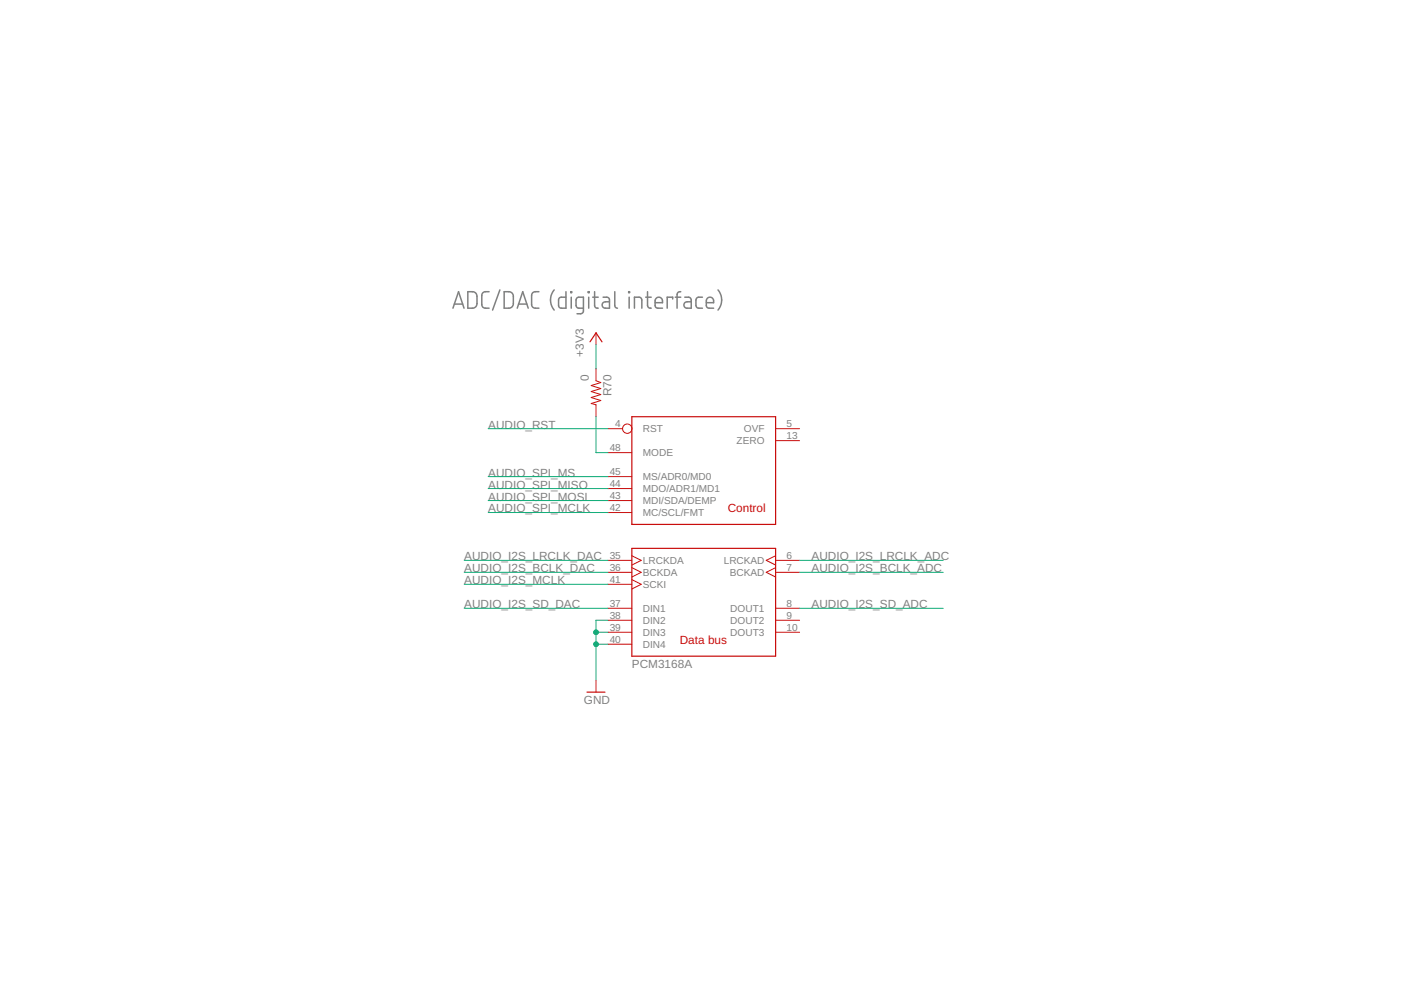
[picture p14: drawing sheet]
<svg xmlns="http://www.w3.org/2000/svg" width="297mm" height="210mm" viewBox="0 0 297 210" stroke-linecap="round" stroke-linejoin="round" font-family="sans-serif">
<defs><g id="words">
<g font-size="2.5" fill="#808080">
<text x="123.8" y="75.7" transform="rotate(-90 123.8 75.7)">+3V3</text>
<text x="124.8" y="80.9" transform="rotate(-90 124.8 80.9)">0</text>
<text x="129.6" y="84.1" transform="rotate(-90 129.6 84.1)">R70</text>
<text x="103.5" y="90.9">AUDIO_RST</text>
<text x="103.5" y="101">AUDIO_SPI_MS</text>
<text x="103.5" y="106.1">AUDIO_SPI_MOSI</text>
<text x="103.5" y="103.6">AUDIO_SPI_MISO</text>
<text x="103.5" y="108.7">AUDIO_SPI_MCLK</text>
<text x="98.4" y="118.8">AUDIO_I2S_LRCLK_DAC</text>
<text x="172.1" y="118.8">AUDIO_I2S_LRCLK_ADC</text>
<text x="98.4" y="121.4">AUDIO_I2S_BCLK_DAC</text>
<text x="98.4" y="123.9">AUDIO_I2S_MCLK</text>
<text x="172.1" y="121.4">AUDIO_I2S_BCLK_ADC</text>
<text x="98.4" y="129">AUDIO_I2S_SD_DAC</text>
<text x="172.1" y="129">AUDIO_I2S_SD_ADC</text>
<text x="134" y="141.7">PCM3168A</text>
<text x="123.8" y="149.3">GND</text>
</g>
<g font-size="2.5" fill="#c90d0c">
<text x="154.3" y="108.7">Control</text>
<text x="144.1" y="136.6">Data bus</text>
</g>
<g font-size="2.1" fill="#808080">
<text x="129.3" y="95.6">48</text>
<text x="130.5" y="90.5">4</text>
<text x="136.3" y="91.7">RST</text>
<text x="156.2" y="94.2">ZERO</text>
<text x="157.7" y="91.7">OVF</text>
<text x="166.8" y="90.5">5</text>
<text x="166.8" y="93.1">13</text>
<text x="129.3" y="100.7">45</text>
<text x="136.3" y="96.7">MODE</text>
<text x="136.3" y="101.8">MS/ADR0/MD0</text>
<text x="129.3" y="103.2">44</text>
<text x="129.3" y="105.8">43</text>
<text x="136.3" y="104.3">MDO/ADR1/MD1</text>
<text x="136.3" y="106.9">MDI/SDA/DEMP</text>
<text x="129.3" y="108.3">42</text>
<text x="136.3" y="109.4">MC/SCL/FMT</text>
<text x="129.3" y="118.5">35</text>
<text x="136.3" y="119.6">LRCKDA</text>
<text x="153.4" y="119.6">LRCKAD</text>
<text x="166.8" y="118.5">6</text>
<text x="129.3" y="121">36</text>
<text x="129.3" y="123.5">41</text>
<text x="136.3" y="122.1">BCKDA</text>
<text x="136.3" y="124.7">SCKI</text>
<text x="154.8" y="122.1">BCKAD</text>
<text x="166.8" y="121">7</text>
<text x="129.3" y="128.6">37</text>
<text x="129.3" y="131.2">38</text>
<text x="136.3" y="129.7">DIN1</text>
<text x="154.8" y="129.7">DOUT1</text>
<text x="166.8" y="128.6">8</text>
<text x="166.8" y="131.2">9</text>
<text x="129.3" y="133.7">39</text>
<text x="129.3" y="136.2">40</text>
<text x="136.3" y="132.3">DIN2</text>
<text x="136.3" y="134.8">DIN3</text>
<text x="136.3" y="137.3">DIN4</text>
<text x="154.8" y="132.3">DOUT2</text>
<text x="154.8" y="134.8">DOUT3</text>
<text x="166.8" y="133.7">10</text>
</g>
</g></defs>
<g fill="none" stroke="#808080" stroke-width=".32">
<path d="M96 65.3l1.2-3.5 1.2 3.5M96.3 64.5h1.8M99.2 61.8a1.76 1.76 0 0 1 1.7 .3l.2 .7v1.6l-.2 .7a1.76 1.76 0 0 1-1.7 .2zM103.7 61.8a1.39 1.39 0 0 0-1.3 .3l-.2 .5v2l.2 .5a1.51 1.51 0 0 0 1.3 .2M106 61.5l-1.6 4.2M106.9 61.8a1.76 1.76 0 0 1 1.7 .3l.2 .7v1.8l-.2 .5a1.76 1.76 0 0 1-1.7 .2zM109.7 65.3l1.1-3.5 1.2 3.5M109.9 64.5h1.8M114.3 61.8l-1.1 .1-.4 .5-.1 2.2 .2 .5a1.41 1.41 0 0 0 1.4 .2M117.5 61.5a3.3 3.3 0 0 0 0 4.2M120 61.8v3.5l-1.3-.1-.3-.4 .1-1.6 .3-.2h1.2M121 61.8h.2v.2h-.2z"/>
<path d="M121.1 63v2.3M123.7 65.3h-1.2l-.2-.2-.2-1.5 .4-.6h1.2v2.9l-.1 .4-.3 .2h-1M124.7 61.8h.2v.2h-.2zM124.8 63v2.3M125.7 63h1.1M126.1 61.8v3.1l.2 .3 .5 .1M127.9 63h.9l.4 .4v1.9h-.8a.68 .68 0 0 1-.7-.6 .68 .68 0 0 1 .7-.7h.8M130.3 61.8l.1 3.1 .2 .3 .3 .1M133.3 61.8h.2v.2h-.2zM133.4 63v2.3M134.5 65.3v-2.3h1.2l.3 .2 .1 2.1M136.9 63h1.2"/>
<path d="M137.3 61.8v3l.2 .4 .6 .1M138.9 64.2h1.6a.82 .82 0 0 0-.6-1.2 .82 .82 0 0 0-1 .8v1.1l.2 .3 1.4 .1M142.6 63.4v-.4h-1.1v2.3M143.2 63h1.1M144.3 61.8l-.5 .2-.2 .4v2.9M145.2 63h.9l.3 .2 .2 .4v1.7h-.9a.68 .68 0 0 1-.7-.6 .68 .68 0 0 1 .7-.7h.9M148.9 63h-.9l-.4 .6 .1 1.5 .3 .2h.9M149.8 64.2h1.5a.81 .81 0 0 0-.5-1.2 .81 .81 0 0 0-1 .8v1.1l.2 .3 1.3 .1M152.2 61.5a3.3 3.3 0 0 1 0 4.2"/>
</g>
<g fill="none" stroke="#c90d0c" stroke-width=".21">
<path d="M126.4 78.2v2.5l1 .4-2.1 .6 2.1 .7-2.1 .6 2.1 .7-2.1 .6 2.1 .6-2.1 .7 1.1 .2v2.5M126.4 70.6v2.5M128.9 90.9h3.1M128.9 96h5.1M164.4 90.9h5.1M164.4 93.4h5.1M128.9 101h5.1M128.9 103.6h5.1M128.9 108.7h5.1M128.9 106.1h5.1M128.9 118.8h5.1M134 117.8l2 1-2 1"/>
<path d="M164.4 118.8h5.1M164.4 117.8l-1.9 1 1.9 1M128.9 121.3h5.1M128.9 129h5.1M128.9 131.5h5.1M128.9 134h5.1M128.9 136.6h5.1M128.9 123.9h5.1M134 120.4l2 .9-2 1M134 122.9l2 1-2 1M164.4 121.3h5.1M164.4 129h5.1"/>
<path d="M164.4 131.5h5.1M164.4 134h5.1M164.4 120.4l-1.9 .9 1.9 1M126.4 144.2v2.5"/>
<circle cx="133" cy="90.9" r=".99"/>
</g>
<path d="M125.1 72.5l1.3-1.9 1.2 1.9M134 88.3h30.4v22.9h-30.4zM134 116.3h30.4v22.8h-30.4zM124.5 146.7h3.8" fill="none" stroke="#c90d0c" stroke-width=".25"/>
<g fill="none" stroke="#0dab76" stroke-width=".21">
<path d="M126.4 73.1v5.1M103.5 90.9h25.4M126.4 88.3v7.7h2.5M98.4 118.8h30.5M103.5 101h25.4M103.5 106.1h25.4M103.5 103.6h25.4M103.5 108.7h25.4M169.5 118.8h30.5M98.4 121.3h30.5M98.4 129h30.5M98.4 123.9h30.5"/>
<path d="M126.4 136.6h2.5M126.4 134h2.5M128.9 131.5h-2.5v12.7M169.5 121.3h30.5M169.5 129h30.5"/>
</g>
<g fill="#0dab76" stroke="#0dab76" stroke-width=".21">
<circle cx="126.4" cy="136.6" r=".51"/>
<circle cx="126.4" cy="134" r=".51"/>
</g>
<use href="#words"/>
</svg>
